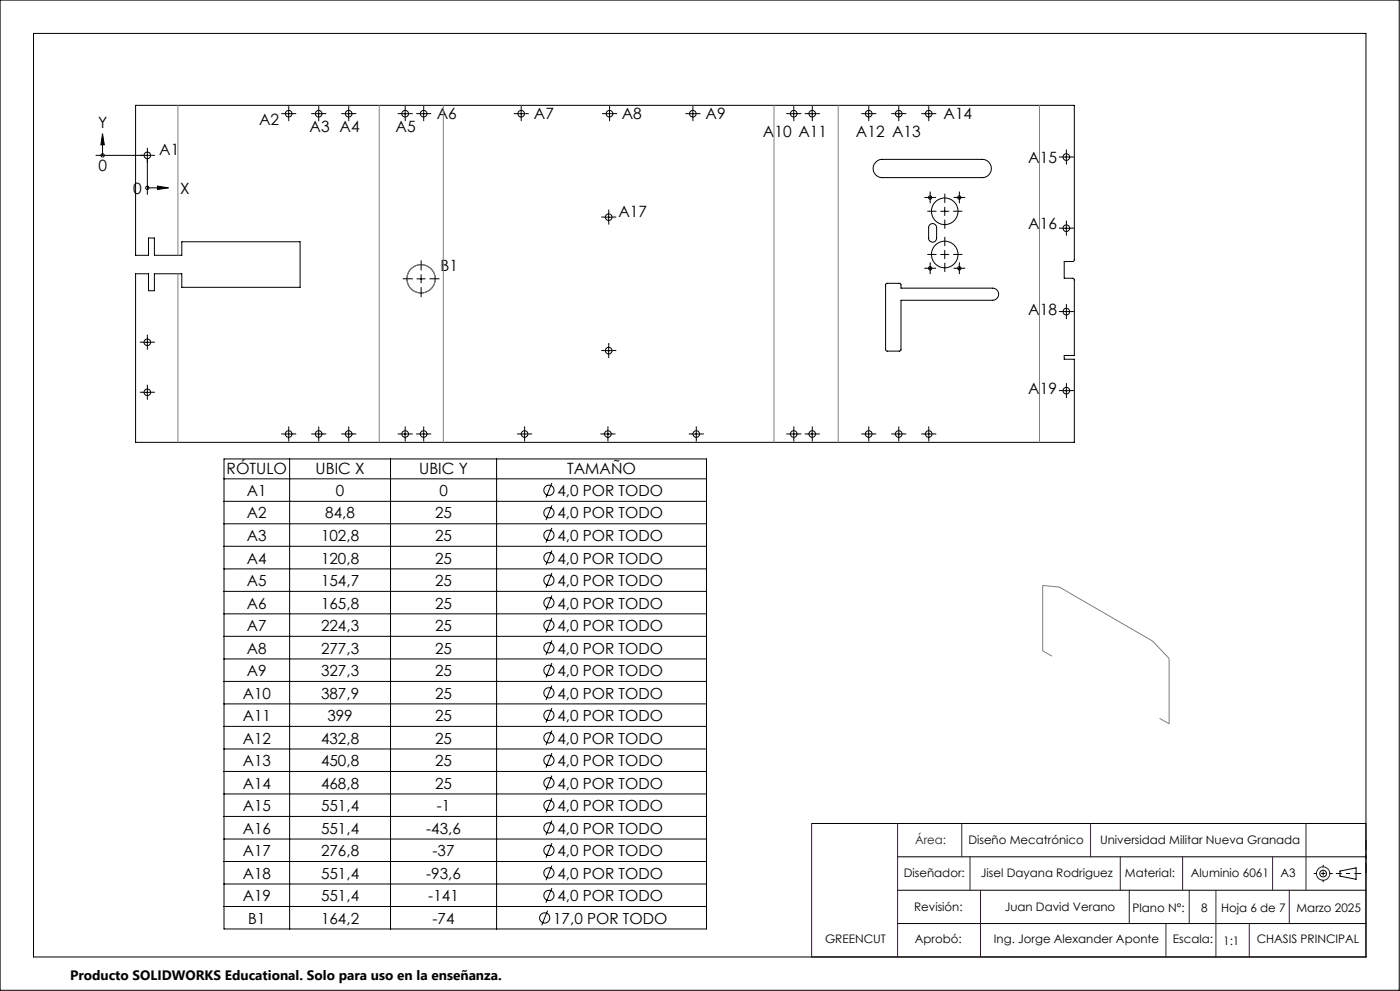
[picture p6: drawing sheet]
<svg xmlns="http://www.w3.org/2000/svg" width="420mm" height="297mm" viewBox="0 0 420 297" stroke-linecap="round" stroke-linejoin="round" font-family="sans-serif">
<defs><g id="words">
<g font-size="4.7">
<text x="131" y="35.7">A6</text>
<text x="160.2" y="35.7">A7</text>
<text x="186.5" y="35.7">A8</text>
<text x="211.7" y="35.7">A9</text>
<text x="283.1" y="35.7">A14</text>
<text x="29.4" y="38.3">Y</text>
<text x="77.7" y="37.6">A2</text>
<text x="92.9" y="39.5">A3 A4</text>
<text x="118.7" y="39.5">A5</text>
<text x="228.9" y="41.2">A10 A11</text>
<text x="256.8" y="41.2">A12 A13</text>
<text x="47.7" y="46.5">A1</text>
<text x="29.5" y="51.3">0</text>
<text x="308.5" y="48.9">A15</text>
<text x="39.9" y="58">0</text>
<text x="54.1" y="58.1">X</text>
<text x="185.5" y="65">A17</text>
<text x="308.5" y="68.7">A16</text>
<text x="132.2" y="81.2">B1</text>
<text x="308.5" y="94.3">A18</text>
<text x="308.5" y="118.2">A19</text>
<text x="68" y="142.2">RÓTULO</text>
<text x="94.7" y="142.2">UBIC X</text>
<text x="125.8" y="142.2">UBIC Y</text>
<text x="170.1" y="142.2">TAMAÑO</text>
</g>
<g font-size="4.6">
<text x="74.1" y="148.7">A1</text>
<text x="100.8" y="148.7">0</text>
<text x="131.8" y="148.7">0</text>
<text x="167.2" y="148.7">4,0 POR TODO</text>
<text x="74.1" y="155.4">A2</text>
<text x="97.6" y="155.4">84,8</text>
<text x="130.5" y="155.4">25</text>
<text x="167.2" y="155.4">4,0 POR TODO</text>
<text x="74.1" y="162.1">A3</text>
<text x="96.3" y="162.1">102,8</text>
<text x="130.5" y="162.1">25</text>
<text x="167.2" y="162.1">4,0 POR TODO</text>
<text x="74.1" y="168.9">A4</text>
<text x="96.3" y="168.9">120,8</text>
<text x="130.5" y="168.9">25</text>
<text x="167.2" y="168.9">4,0 POR TODO</text>
<text x="74.1" y="175.6">A5</text>
<text x="96.3" y="175.6">154,7</text>
<text x="130.5" y="175.6">25</text>
<text x="167.2" y="175.6">4,0 POR TODO</text>
<text x="74.1" y="182.4">A6</text>
<text x="96.3" y="182.4">165,8</text>
<text x="130.5" y="182.4">25</text>
<text x="167.2" y="182.4">4,0 POR TODO</text>
<text x="74.1" y="189.1">A7</text>
<text x="96.3" y="189.1">224,3</text>
<text x="130.5" y="189.1">25</text>
<text x="167.2" y="189.1">4,0 POR TODO</text>
<text x="74.1" y="195.9">A8</text>
<text x="96.3" y="195.9">277,3</text>
<text x="130.5" y="195.9">25</text>
<text x="167.2" y="195.9">4,0 POR TODO</text>
<text x="74.1" y="202.6">A9</text>
<text x="96.3" y="202.6">327,3</text>
<text x="130.5" y="202.6">25</text>
<text x="167.2" y="202.6">4,0 POR TODO</text>
<text x="72.8" y="209.4">A10</text>
<text x="96.3" y="209.4">387,9</text>
<text x="130.5" y="209.4">25</text>
<text x="167.2" y="209.4">4,0 POR TODO</text>
<text x="72.8" y="216.1">A11</text>
<text x="98.2" y="216.1">399</text>
<text x="130.5" y="216.1">25</text>
<text x="167.2" y="216.1">4,0 POR TODO</text>
<text x="72.8" y="222.9">A12</text>
<text x="96.3" y="222.9">432,8</text>
<text x="130.5" y="222.9">25</text>
<text x="167.2" y="222.9">4,0 POR TODO</text>
<text x="72.8" y="229.6">A13</text>
<text x="96.3" y="229.6">450,8</text>
<text x="130.5" y="229.6">25</text>
<text x="167.2" y="229.6">4,0 POR TODO</text>
<text x="72.8" y="236.3">A14</text>
<text x="96.3" y="236.3">468,8</text>
<text x="130.5" y="236.3">25</text>
<text x="167.2" y="236.3">4,0 POR TODO</text>
<text x="72.8" y="243.1">A15</text>
<text x="96.3" y="243.1">551,4</text>
<text x="131" y="243.1">-1</text>
<text x="167.2" y="243.1">4,0 POR TODO</text>
<text x="72.8" y="249.8">A16</text>
<text x="96.3" y="249.8">551,4</text>
<text x="127.9" y="249.8">-43,6</text>
<text x="167.2" y="249.8">4,0 POR TODO</text>
<text x="72.8" y="256.6">A17</text>
<text x="96.3" y="256.6">276,8</text>
<text x="129.8" y="256.6">-37</text>
<text x="167.2" y="256.6">4,0 POR TODO</text>
<text x="72.8" y="263.3">A18</text>
<text x="96.3" y="263.3">551,4</text>
<text x="127.9" y="263.3">-93,6</text>
<text x="167.2" y="263.3">4,0 POR TODO</text>
<text x="72.8" y="270.1">A19</text>
<text x="96.3" y="270.1">551,4</text>
<text x="128.5" y="270.1">-141</text>
<text x="167.2" y="270.1">4,0 POR TODO</text>
<text x="74.5" y="276.8">B1</text>
<text x="96.3" y="276.8">164,2</text>
<text x="129.8" y="276.8">-74</text>
<text x="165.9" y="276.8">17,0 POR TODO</text>
</g>
<text font-size="4.1" x="21" y="293.7">Producto SOLIDWORKS Educational. Solo para uso en la enseñanza.</text>
<text font-size="3.5" fill="#400040" x="274.5" y="252.9">Área:</text>
<g font-size="3.5">
<text x="290.5" y="252.9">Diseño Mecatrónico</text>
<text x="330" y="252.9">Universidad Militar Nueva Granada</text>
<text x="271.1" y="262.8">Diseñador:</text>
<text x="294.3" y="262.8">Jisel Dayana Rodriguez</text>
<text x="337.5" y="262.8">Material:</text>
<text x="357.3" y="262.8">Aluminio 6061</text>
<text x="384.1" y="262.8">A3</text>
<text x="274.2" y="273">Revisión:</text>
<text x="301.4" y="273">Juan David Verano</text>
<text x="339.8" y="273.3">Plano N°:</text>
<text x="360.4" y="273.3">8</text>
<text x="366.3" y="273.3">Hoja 6 de 7</text>
<text x="388.9" y="273.3">Marzo 2025</text>
<text x="247.5" y="282.7">GREENCUT</text>
<text x="274.5" y="282.7">Aprobó:</text>
<text x="298.2" y="282.7">Ing. Jorge Alexander Aponte</text>
<text x="351.9" y="282.7">Escala:</text>
<text x="367" y="283.3">1:1</text>
<text x="377" y="282.7">CHASIS PRINCIPAL</text>
</g>
</g></defs>
<g fill="none" stroke="#000" stroke-width=".3">
<path d="M0 0h419.8v296.8h-419.8zM10.1 10h399.7v276.8h-399.7zM40.7 31.6h281.6v46.3l-.4 .5h-2.6v5h2.6l.4 .5v22.6h-3v1.2h3v24.9h-281.6v-50.5h3.9v5h1.7v-5h8.2v4h35.5v-13.6h-35.5v4h-8.2v-5.2h-1.7v5.2h-3.9zM85.4 34.1h2.4M86.6 32.8v2.5M94.4 34.1h2.5M95.6 32.8v2.5M103.4 34.1h2.5M104.6 32.8v2.5M120.3 34.1h2.5M121.5 32.8v2.5M125.8 34.1h2.5"/>
<path d="M127.1 32.8v2.5M155.1 34.1h2.5M156.4 32.8v2.5M181.6 34.1h2.5M182.8 32.8v2.5M206.6 34.1h2.5M207.9 32.8v2.5M236.9 34.1h2.5M238.1 32.8v2.5M242.4 34.1h2.5M243.7 32.8v2.5M259.4 34.1h2.5"/>
<path d="M260.6 32.8v2.5M268.4 34.1h2.5M269.6 32.8v2.5M277.4 34.1h2.5M278.6 32.8v2.5M28.8 46.6h16.6M30.8 40.1l.5 3.3h-1zM30.8 43.4v3.2M44.2 45.3v13M44.2 56.3h3M47.2 55.8l3.4 .5-3.4 .5zM262.7 48.6l1.2-.8h.8h30a2.73 2.73 0 0 1 2.7 2.7 2.73 2.73 0 0 1-2.7 2.7h-30a2.72 2.72 0 0 1-2.6-1.6 2.72 2.72 0 0 1 .6-3z"/>
<path d="M277.8 59.2h2.5M279 57.9v2.5M286.6 59.2h2.5M287.8 57.9v2.5M318.7 47.1h2.5M319.9 45.8v2.5M181.4 65.1h2.5M182.6 63.8v2.5M278.9 67.3a1.21 1.21 0 0 1 1.3-.2 1.21 1.21 0 0 1 .8 1.1v3.2a1.2 1.2 0 0 1-1.2 1.2 1.2 1.2 0 0 1-1.2-1.2v-3.2zM279 79.2v2.5M282.2 63.3h2.5M282.2 76.3h2.5"/>
<path d="M283.4 62.1v2.5M283.4 75v2.5M287.8 79.2v2.5M318.7 68.4h2.5M319.9 67.1v2.5M125.1 83.6h2.5M126.3 82.3v2.5M265.7 85.1l.4-.2h3.8l.4 .4v1.1h27.5a1.82 1.82 0 0 1 1.8 1.8 1.82 1.82 0 0 1-1.8 1.8h-27.5v14.8l-.4 .4h-3.8l-.4-.4zM277.8 80.4h2.5M286.6 80.4h2.5M318.7 93.4h2.5M319.9 92.1v2.5"/>
<path d="M42.9 117.6h2.5M42.9 102.6h2.5M44.2 101.3v2.5M44.2 116.3v2.5M181.4 105.1h2.5M182.6 103.8v2.5M318.7 117.1h2.5M319.9 115.8v2.5M67.2 137.5h144.7v140.9h-144.7zM85.4 130.1h2.4M86.6 128.8v2.5M86.9 137.5v140.9"/>
<path d="M94.4 130.1h2.5M95.6 128.8v2.5M103.4 130.1h2.5M104.6 128.8v2.5M117.2 137.5v140.9M120.3 130.1h2.5M121.5 128.8v2.5M125.8 130.1h2.5M127.1 128.8v2.5M149 137.5v140.9M156.1 130.1h2.5M157.4 128.8v2.5"/>
<path d="M181.1 130.1h2.5M182.4 128.8v2.5M207.6 130.1h2.5M208.9 128.8v2.5M236.9 130.1h2.5M238.1 128.8v2.5M242.4 130.1h2.5M243.7 128.8v2.5M259.4 130.1h2.5M260.6 128.8v2.5M268.4 130.1h2.5M269.6 128.8v2.5"/>
<path d="M277.4 130.1h2.5M278.6 128.8v2.5M67.2 143.5h144.7M67.2 150.2h144.7M67.2 157h144.7M165.6 144.7l-1.8 4.4M165.6 151.5l-1.8 4.4M165.6 158.2l-1.8 4.4M67.2 163.7h144.7M67.2 170.5h144.7M67.2 177.2h144.7M165.6 165l-1.8 4.3"/>
<path d="M165.6 171.7l-1.8 4.4M165.6 178.5l-1.8 4.3M67.2 184h144.7M67.2 190.7h144.7M67.2 197.5h144.7M165.6 185.2l-1.8 4.4M165.6 191.9l-1.8 4.4M165.6 198.7l-1.8 4.4M67.2 204.2h144.7M67.2 211h144.7M67.2 217.7h144.7M165.6 205.5l-1.8 4.3"/>
<path d="M165.6 212.2l-1.8 4.4M165.6 218.9l-1.8 4.4M67.2 224.5h144.7M67.2 231.2h144.7M67.2 237.9h144.7M165.6 225.7l-1.8 4.4M165.6 232.4l-1.8 4.4M165.6 239.2l-1.8 4.4M67.2 244.7h144.7M67.2 251.5h144.7M67.2 258.2h144.7M165.6 245.9l-1.8 4.4"/>
<path d="M165.6 252.7l-1.8 4.4M165.6 259.4l-1.8 4.4M243.5 246.8h166.3M269.3 256.8h140.5M67.2 264.9h144.7M67.2 271.7h144.7M164.3 272.9l-1.8 4.4M165.6 266.2l-1.8 4.3M269.3 266.8h140.5M269.3 276.8h140.5M400.9 261.8h1.1M402 261.1l4.8-1v3.4l-4.8-.9z"/>
<path d="M406.8 261.8h1.5"/>
<circle cx="86.6" cy="34.1" r=".99"/>
<circle cx="95.6" cy="34.1" r=".99"/>
<circle cx="104.6" cy="34.1" r="1.01"/>
<circle cx="121.6" cy="34.1" r="1"/>
<circle cx="127.1" cy="34.1" r=".99"/>
<circle cx="156.4" cy="34.1" r=".99"/>
<circle cx="182.8" cy="34.1" r=".99"/>
<circle cx="207.9" cy="34.1" r=".99"/>
<circle cx="238.1" cy="34.1" r=".99"/>
<circle cx="243.7" cy="34.1" r="1.01"/>
<circle cx="260.6" cy="34.1" r="1"/>
<circle cx="269.6" cy="34.1" r="1"/>
<circle cx="278.6" cy="34.1" r=".99"/>
<circle cx="30.8" cy="46.6" r=".5"/>
<circle cx="44.2" cy="56.3" r=".5"/>
<circle cx="44.2" cy="46.6" r=".99"/>
<circle cx="279.1" cy="59.2" r=".5"/>
<circle cx="287.8" cy="59.2" r=".5"/>
<circle cx="319.9" cy="47.1" r="1.02"/>
<circle cx="182.6" cy="65.1" r=".99"/>
<circle cx="283.4" cy="63.3" r="4"/>
<circle cx="283.4" cy="76.3" r="4"/>
<circle cx="319.9" cy="68.4" r="1.01"/>
<circle cx="126.3" cy="83.6" r="4.2"/>
<circle cx="279" cy="80.4" r=".51"/>
<circle cx="287.8" cy="80.4" r=".51"/>
<circle cx="319.9" cy="93.4" r="1.02"/>
<circle cx="44.2" cy="102.6" r="1.01"/>
<circle cx="44.2" cy="117.6" r=".99"/>
<circle cx="182.6" cy="105.1" r=".99"/>
<circle cx="319.9" cy="117.1" r="1.01"/>
<circle cx="86.6" cy="130.1" r=".99"/>
<circle cx="95.6" cy="130.1" r=".99"/>
<circle cx="104.6" cy="130.1" r="1.01"/>
<circle cx="121.6" cy="130.1" r="1"/>
<circle cx="127.1" cy="130.1" r=".99"/>
<circle cx="157.4" cy="130.1" r="1.01"/>
<circle cx="182.4" cy="130.1" r="1.01"/>
<circle cx="208.9" cy="130.1" r="1.01"/>
<circle cx="238.1" cy="130.1" r=".99"/>
<circle cx="243.7" cy="130.1" r="1.01"/>
<circle cx="260.6" cy="130.1" r="1.02"/>
<circle cx="269.6" cy="130.1" r="1.01"/>
<circle cx="278.6" cy="130.1" r="1.01"/>
<circle cx="164.7" cy="153.7" r="1.54"/>
<circle cx="164.7" cy="146.9" r="1.53"/>
<circle cx="164.7" cy="167.2" r="1.53"/>
<circle cx="164.7" cy="173.9" r="1.53"/>
<circle cx="164.7" cy="160.4" r="1.53"/>
<circle cx="164.7" cy="180.7" r="1.54"/>
<circle cx="164.7" cy="194.1" r="1.53"/>
<circle cx="164.7" cy="187.4" r="1.53"/>
<circle cx="164.7" cy="207.6" r="1.54"/>
<circle cx="164.7" cy="200.9" r="1.53"/>
<circle cx="164.7" cy="214.4" r="1.53"/>
<circle cx="164.7" cy="234.6" r="1.53"/>
<circle cx="164.7" cy="221.1" r="1.53"/>
<circle cx="164.7" cy="227.9" r="1.53"/>
<circle cx="164.7" cy="248.1" r="1.53"/>
<circle cx="164.7" cy="254.9" r="1.53"/>
<circle cx="164.7" cy="241.4" r="1.53"/>
<circle cx="163.4" cy="275.1" r="1.53"/>
<circle cx="164.7" cy="268.4" r="1.53"/>
<circle cx="164.7" cy="261.6" r="1.53"/>
<circle cx="396.9" cy="261.8" r="1.01"/>
</g>
<g fill="none" stroke="#400040" stroke-width=".3">
<path d="M243.5 246.8v40M269.3 246.8v40M288.5 246.8v10M291 256.8v10M327.2 246.8v10M336.1 256.8v10M354.8 256.8v10M381.8 256.8v10M391.8 246.8v20M294.1 266.8v20M338.8 266.8v10M349.8 276.8v10"/>
<path d="M356.8 266.8v10M364.8 266.8v20M374.8 276.8v10M386.8 266.8v10"/>
<circle cx="396.9" cy="261.8" r="2"/>
</g>
<g fill="none" stroke="#808080" stroke-width=".3">
<path d="M53.4 31.6v44.9M113.8 31.6v101M133 31.6v101M232.2 31.6v101M251.5 31.6v101M311.9 31.6v101M53.4 82.1v50.5M315.6 196.7l-2.8-1.7v-19.5l5 .4 28 16.2 4.9 5.2v19.6l-2.8-1.6"/>
<circle cx="126.3" cy="83.6" r="4.2"/>
</g>
<path d="M409.8 251.8v9.9" fill="none" stroke="#000" stroke-width=".3" stroke-dasharray="15.2 1.3 1.3 1.3" stroke-dashoffset="12.2" stroke-linecap="butt"/>
<path d="M394.1 261.8h5.7" fill="none" stroke="#000" stroke-width=".3" stroke-dasharray="15.2 1.3 1.3 1.3" stroke-dashoffset="14.3" stroke-linecap="butt"/>
<path d="M397 259.2v5.2" fill="none" stroke="#000" stroke-width=".3" stroke-dasharray="15.2 1.3 1.3 1.3" stroke-dashoffset="14.5" stroke-linecap="butt"/>
<path d="M406.9 261.8h-4.9" fill="none" stroke="#000" stroke-width=".3" stroke-dasharray="15.2 1.3 1.3 1.3" stroke-dashoffset="14.7" stroke-linecap="butt"/>
<g fill="none" stroke="#000" stroke-width=".3" stroke-dasharray="15.2 1.3 1.3 1.3" stroke-linecap="butt">
<path d="M85.4 34.1h-1M86.6 35.3v1M86.6 32.8v-1M87.9 34.1h1M94.4 34.1h-1M95.6 35.3v1M95.6 32.8v-1M96.9 34.1h1M103.4 34.1h-1M104.6 35.3v1M104.6 32.8v-1M105.9 34.1h1"/>
<path d="M120.3 34.1h-1M121.6 35.3v1M121.6 32.8v-1M122.8 34.1h1M125.9 34.1h-1M127.1 35.3v1M127.1 32.8v-1M128.4 34.1h1M155.1 34.1h-1M156.4 35.3v1M156.4 32.8v-1M157.6 34.1h1"/>
<path d="M181.6 34.1h-1M182.9 35.3v1M182.9 32.8v-1M184.1 34.1h1M206.6 34.1h-1M207.9 35.3v1M207.9 32.8v-1M209.1 34.1h1M236.9 34.1h-1M238.1 35.3v1M238.1 32.8v-1M239.4 34.1h1"/>
<path d="M242.4 34.1h-1M243.7 35.3v1M243.7 32.8v-1M244.9 34.1h1M259.4 34.1h-1M260.6 35.3v1M260.6 32.8v-1M261.9 34.1h1M268.4 34.1h-1M269.6 35.3v1M269.6 32.8v-1M270.9 34.1h1"/>
<path d="M277.4 34.1h-1M278.6 35.3v1M278.6 32.8v-1M279.9 34.1h1M43 46.6h-1M44.2 47.8v1M44.2 45.3v-1M45.5 46.6h1M277.8 59.2h-.5M279.1 57.9v-.5M280.3 59.2h.5M286.6 59.2h-.5"/>
<path d="M287.8 57.9v-.5M289.1 59.2h.5M318.7 47.1h-1M319.9 48.3v1M319.9 45.8v-1M321.2 47.1h1M181.4 65.1h-1M182.6 66.3v1M182.6 63.8v-1M183.9 65.1h1M279.1 60.4v.5M279.1 79.1v-.5"/>
<path d="M280.9 63.3h-2.7M280.9 76.3h-2.7M283.4 65.8v2.8M283.4 60.8v-2.7M283.4 78.8v2.7M283.4 73.8v-2.8M285.9 63.3h2.8M285.9 76.3h2.8M287.8 79.1v-.5M287.8 60.4v.5M318.7 68.4h-1M319.9 69.6v1"/>
<path d="M319.9 67.1v-1M321.2 68.4h1M123.8 83.5h-3M126.3 86v3M126.3 81v-3M128.8 83.5h3M277.8 80.4h-.5M279.1 81.6v.5M280.3 80.4h.5M286.6 80.4h-.5M287.8 81.6v.5M289.1 80.4h.5"/>
<path d="M318.7 93.4h-1M319.9 94.6v1M319.9 92.1v-1M321.2 93.4h1M43 117.6h-1M43 102.6h-1M44.2 118.8v1M44.2 116.3v-1M44.2 103.8v1M44.2 101.3v-1M45.5 117.6h1M45.5 102.6h1"/>
<path d="M181.4 105.1h-1M182.6 106.3v1M182.6 103.8v-1M183.9 105.1h1M318.7 117.1h-1M319.9 118.3v1M319.9 115.8v-1M321.2 117.1h1M85.4 130.1h-1M86.6 131.3v1M86.6 128.8v-1M87.9 130.1h1"/>
<path d="M94.4 130.1h-1M95.6 131.3v1M95.6 128.8v-1M96.9 130.1h1M103.4 130.1h-1M104.6 131.3v1M104.6 128.8v-1M105.9 130.1h1M120.3 130.1h-1M121.6 131.3v1M121.6 128.8v-1M122.8 130.1h1"/>
<path d="M125.9 130.1h-1M127.1 131.3v1M127.1 128.8v-1M128.4 130.1h1M156.1 130.1h-1M157.4 131.3v1M157.4 128.8v-1M158.6 130.1h1M181.1 130.1h-1M182.4 131.3v1M182.4 128.8v-1M183.6 130.1h1"/>
<path d="M207.6 130.1h-1M208.9 131.3v1M208.9 128.8v-1M210.1 130.1h1M236.9 130.1h-1M238.1 131.3v1M238.1 128.8v-1M239.4 130.1h1M242.4 130.1h-1M243.7 131.3v1M243.7 128.8v-1M244.9 130.1h1"/>
<path d="M259.4 130.1h-1M260.6 131.3v1M260.6 128.8v-1M261.9 130.1h1M268.4 130.1h-1M269.6 131.3v1M269.6 128.8v-1M270.9 130.1h1M277.4 130.1h-1M278.6 131.3v1M278.6 128.8v-1M279.9 130.1h1"/>
</g>
<path d="M47.2 55.8l3.4 .5-3.4 .5zM30.8 40.1l.5 3.3h-1z" fill="#000"/>
<use href="#words"/>
</svg>
